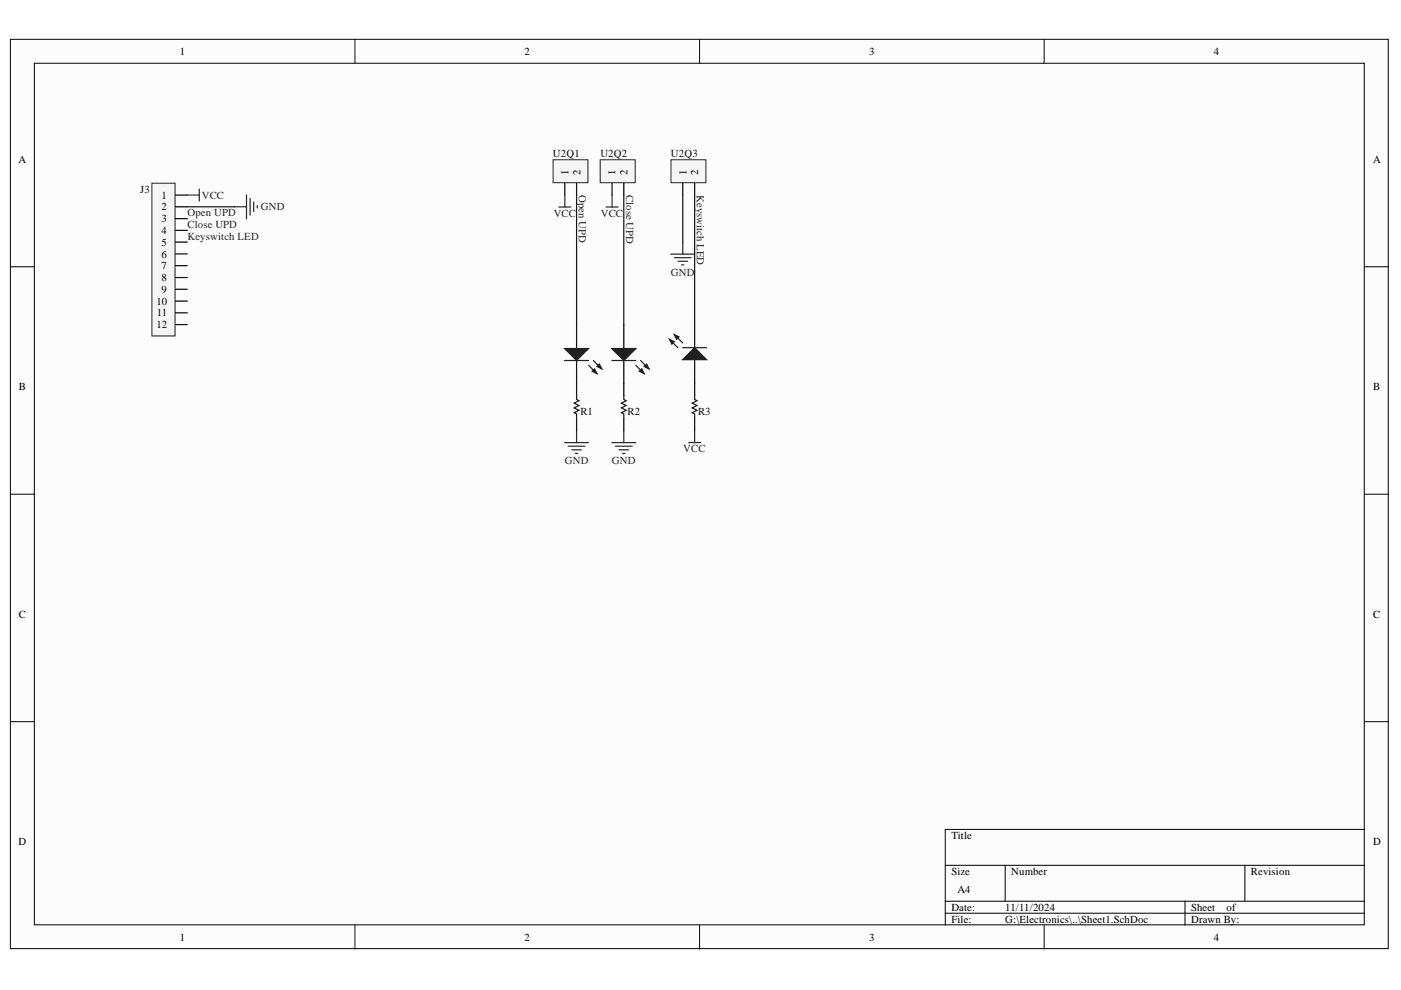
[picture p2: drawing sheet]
<svg xmlns="http://www.w3.org/2000/svg" width="297mm" height="210mm" viewBox="0 0 297 210" stroke-linecap="round" stroke-linejoin="round" font-family="sans-serif">
<defs><g id="words">
<g font-size="2.3">
<text x="38.1" y="11.7">1</text>
<text x="111.2" y="11.7">2</text>
<text x="184.3" y="11.7">3</text>
<text x="257.4" y="11.7">4</text>
<text x="3.9" y="34.5">A</text>
<text x="291.1" y="34.5">A</text>
<text x="120.5" y="37.1" transform="rotate(-90 120.5 37.1)">1</text>
<text x="123.1" y="37.1" transform="rotate(-90 123.1 37.1)">2</text>
<text x="130.5" y="37.1" transform="rotate(-90 130.5 37.1)">1</text>
<text x="133" y="37.1" transform="rotate(-90 133 37.1)">2</text>
<text x="145.6" y="37.1" transform="rotate(-90 145.6 37.1)">1</text>
<text x="148" y="37.1" transform="rotate(-90 148 37.1)">2</text>
<text x="34.3" y="42.1">1</text>
<text x="34.3" y="44.6">2</text>
<text x="34.3" y="47.1">3</text>
<text x="34.3" y="49.6">4</text>
<text x="34.3" y="52.1">5</text>
<text x="34.3" y="54.7">6</text>
<text x="34.3" y="57.1">7</text>
<text x="34.3" y="59.6">8</text>
<text x="33.2" y="64.6">10</text>
<text x="34.3" y="62.1">9</text>
<text x="33.2" y="69.6">12</text>
<text x="33.2" y="67.1">11</text>
<text x="4" y="82.7">B</text>
<text x="291.1" y="82.7">B</text>
<text x="4" y="130.9">C</text>
<text x="291.1" y="130.9">C</text>
<text x="3.9" y="179.2">D</text>
<text x="201.7" y="177.9">Title</text>
<text x="291.1" y="179.2">D</text>
<text x="201.7" y="185.5">Size</text>
<text x="214.4" y="185.5">Number</text>
<text x="265.2" y="185.5">Revision</text>
<text x="203" y="189.3">A4</text>
<text x="201.7" y="193.1">Date:</text>
<text x="201.7" y="195.7">File:</text>
<text x="213.1" y="193.1">11/11/2024</text>
<text x="213.1" y="195.7">G:\Electronics\..\Sheet1.SchDoc</text>
<text x="252.5" y="193.1">Sheet</text>
<text x="252.5" y="195.7">Drawn By:</text>
<text x="260.1" y="193.1">of</text>
<text x="38.1" y="199.5">1</text>
<text x="111.2" y="199.5">2</text>
<text x="184.3" y="199.5">3</text>
<text x="257.4" y="199.5">4</text>
</g>
<g font-size="2.3" fill="#0e0e0e">
<text x="117.2" y="33.4">U2Q1</text>
<text x="127.3" y="33.4">U2Q2</text>
<text x="142.3" y="33.4">U2Q3</text>
<text x="29.7" y="40.9">J3</text>
<text x="123.1" y="88">R1</text>
<text x="133" y="88">R2</text>
<text x="148" y="88">R3</text>
</g>
<g font-size="2.3" fill="#262626">
<text x="122.7" y="41.4" transform="rotate(90 122.7 41.4)">Open UPD</text>
<text x="132.8" y="41.4" transform="rotate(90 132.8 41.4)">Close UPD</text>
<text x="147.8" y="41.4" transform="rotate(90 147.8 41.4)">Keyswitch LED</text>
<text x="39.7" y="45.9">Open UPD</text>
<text x="42.8" y="42.1">VCC</text>
<text x="55.3" y="44.6">GND</text>
<text x="117.4" y="46">VCC</text>
<text x="127.4" y="46">VCC</text>
<text x="39.7" y="48.3">Close UPD</text>
<text x="39.7" y="50.9">Keyswitch LED</text>
<text x="142.3" y="58.5">GND</text>
<text x="144.9" y="95.9">VCC</text>
<text x="119.8" y="98.4">GND</text>
<text x="129.7" y="98.4">GND</text>
</g>
</g></defs>
<g fill="#fcfcfc" stroke="#000" stroke-width=".21">
<path d="M2.2 8.3h292.1v192.8h-292.1z"/>
<path d="M7.3 13.4h282v182.7h-282z"/>
</g>
<g fill="none" stroke="#000" stroke-width=".21">
<path d="M75.3 8.3v5.1M148.3 8.3v5.1M221.4 8.3v5.1M2.2 56.6h5.1M289.4 56.6h5M2.2 104.8h5.1M289.4 104.8h5M2.2 153h5.1M289.4 153h5M289.4 175.9h-89v20.3M75.3 196.2v5M148.3 196.2v5"/>
<path d="M200.4 183.5h89M200.4 191.1h89M200.4 193.6h89M213.1 183.5v7.6M221.4 196.2v5M251.2 191.1v5.1M263.9 183.5v7.6"/>
</g>
<path d="M117.3 33.9h7.4v4.8h-7.4z" fill="#f5f5f5" stroke="#262626" stroke-width=".21"/>
<path d="M119.8 38.8v2.6M122.2 38.8v2.6" fill="none" stroke="#000" stroke-width=".25"/>
<path d="M127.3 33.9h7.4v4.8h-7.4z" fill="#f5f5f5" stroke="#262626" stroke-width=".21"/>
<path d="M129.8 38.8v2.6M132.3 38.8v2.6" fill="none" stroke="#000" stroke-width=".25"/>
<path d="M142.3 33.9h7.4v4.8h-7.4z" fill="#f5f5f5" stroke="#262626" stroke-width=".21"/>
<path d="M144.8 38.8v2.6M147.3 38.8v2.6M122.2 68.8v5.1M122.2 76.3v7.6M132.3 68.8v5.1M132.3 76.3v7.6M147.3 68.8v5.1M147.3 76.3v7.6M122.2 88.8v2.5M132.3 88.8v2.5M147.3 88.8v2.5" fill="none" stroke="#000" stroke-width=".25"/>
<g fill="none" stroke="#262626" stroke-width=".25">
<path d="M118.5 43.9h2.5M119.8 41.4v2.5M128.5 43.9h2.5M129.8 41.4v2.5M142.2 53.9h5.1M143 54.6h3.5M143.7 55.4h2.1M144.5 56.2h.5M144.8 51.3v2.6M119.7 93.8h5.1M120.5 94.6h3.5M121.2 95.4h2.1"/>
<path d="M122 96.1h.5M122.2 91.3v2.5M129.7 93.8h5.1M130.5 94.6h3.5M131.2 95.4h2.1M132 96.1h.5M132.3 91.3v2.5M146 93.8h2.5M147.3 91.3v2.5"/>
</g>
<path d="M122.2 41.4v27.4M132.3 41.4v27.4M144.8 41.4v9.9M147.3 41.4v27.4" fill="none" stroke="#0e0e0e" stroke-width=".25"/>
<path d="M119.7 76.4h5.1M124.8 77.5l1.8 1.7M125.8 76.4l1.8 1.8M129.7 76.4h5.1M134.8 77.5l1.8 1.7M135.8 76.4l1.8 1.8M141.9 71.9l1.8 1.8M143 70.9l1.7 1.8M144.7 73.7h5.1M122.2 83.7v1l.6 .3-1.1 .5 1.1 .5-1.1 .5 1.1 .5-1.1 .5 .5 .3v1M132.3 83.7v1l.5 .3-1.1 .5 1.1 .5-1.1 .5 1.1 .5-1.1 .5 .6 .3v1M147.3 83.7v1l.5 .3-1 .5 1 .5-1 .5 1 .5-1 .5 .5 .3v1" fill="none" stroke="#1c1c1c" stroke-width=".25"/>
<g fill="#1c1c1c" stroke="#1c1c1c" stroke-width=".25">
<path d="M119.7 73.9h5.1l-2.6 2.5z"/>
<path d="M125.5 78.7l.6-.5 .5 1z"/>
<path d="M126.6 77.7l.5-.5 .5 1z"/>
<path d="M129.7 73.9h5.1l-2.5 2.5z"/>
<path d="M135.6 78.7l.5-.5 .5 1z"/>
<path d="M136.6 77.7l.5-.5 .5 1z"/>
<path d="M144.7 76.3l2.6-2.6 2.5 2.6z"/>
<path d="M143 70.9l1 .5-.5 .5z"/>
<path d="M141.9 71.9l1.1 .6-.6 .5z"/>
</g>
<path d="M32.2 38.8h4.9v32.4h-4.9z" fill="#f5f5f5" stroke="#262626" stroke-width=".21"/>
<path d="M37.2 41.4h2.5M37.2 43.8h2.5M37.2 46.4h2.5M37.2 48.8h2.5M37.2 51.3h2.5M37.2 53.8h2.5M37.2 56.3h2.5M37.2 58.8h2.5M37.2 61.3h2.5M37.2 63.8h2.5M37.2 66.3h2.5M37.2 68.8h2.5" fill="none" stroke="#000" stroke-width=".25"/>
<path d="M39.7 41.4h2.5M42.2 40.1v2.5M49.7 43.8h2.6M52.3 41.3v5.1M53 42.1v3.5M53.8 42.8v2.1M54.5 43.6v.5" fill="none" stroke="#262626" stroke-width=".25"/>
<path d="M39.7 43.8h10" fill="none" stroke="#0e0e0e" stroke-width=".25"/>
<use href="#words"/>
</svg>
